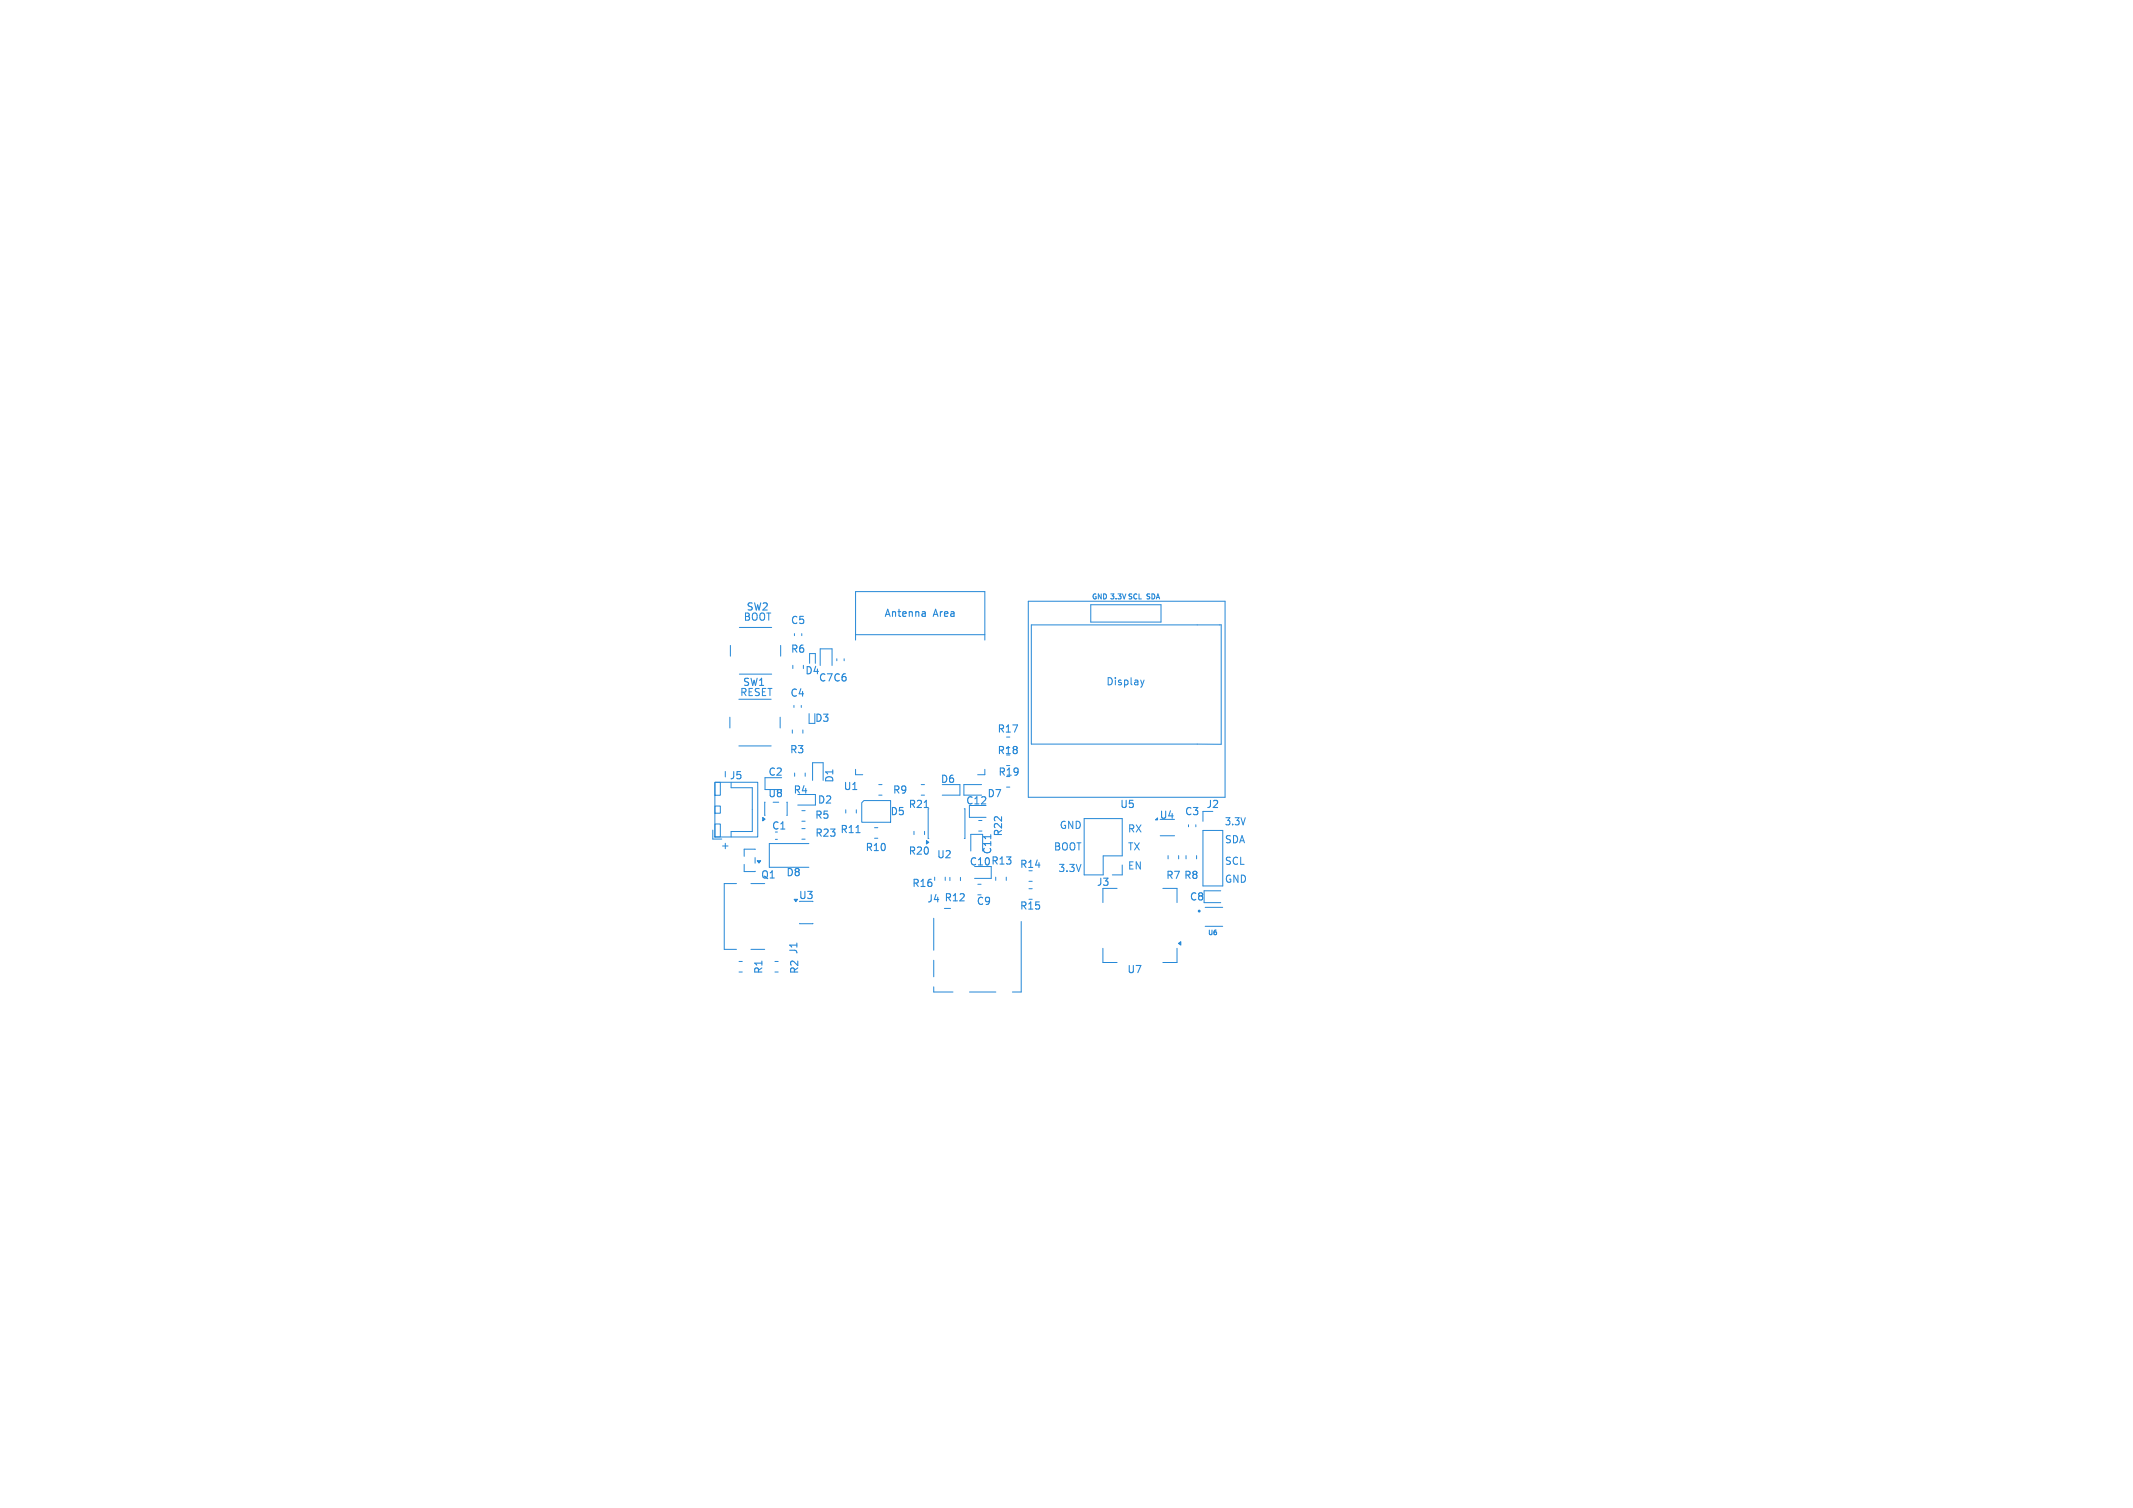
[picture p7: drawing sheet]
<svg xmlns="http://www.w3.org/2000/svg" width="297mm" height="210mm" viewBox="0 0 297 210" stroke-linecap="round" stroke-linejoin="round" font-family="sans-serif">
<defs><g id="words">
<g font-size="1.4" fill="#2588d7">
<text x="103.5" y="86.5">BOOT</text>
<text x="103.9" y="85.2">SW2</text>
<text x="110" y="87.1">C5</text>
<text x="123.1" y="86.1">Antenna</text>
<text x="130" y="86.1">Area</text>
<text x="103.4" y="95.7">SW1</text>
<text x="110" y="91.1">R6</text>
<text x="112" y="94.1">D4</text>
<text x="113.9" y="95.1">C7C6</text>
<text x="154" y="95.5">Display</text>
<text x="103" y="97">RESET</text>
<text x="110" y="97.2">C4</text>
<text x="113.4" y="100.7">D3</text>
<text x="109.9" y="105.1">R3</text>
<text x="138.8" y="105.2">R18</text>
<text x="138.8" y="102.2">R17</text>
<text x="101.5" y="108.7">J5</text>
<text x="106.9" y="111.2">U8</text>
<text x="106.9" y="108.2">C2</text>
<text x="110.4" y="110.7">R4</text>
<text x="113.8" y="112.1">D2</text>
<text x="116.2" y="109.1" transform="rotate(-90 116.2 109.1)">D1</text>
<text x="117.4" y="110.2">U1</text>
<text x="123.9" y="113.7">D5</text>
<text x="124.2" y="110.7">R9</text>
<text x="126.4" y="112.7">R21</text>
<text x="130.9" y="109.2">D6</text>
<text x="134.4" y="112.2">C12</text>
<text x="137.4" y="111.2">D7</text>
<text x="138.9" y="108.2">R19</text>
<text x="155.9" y="112.7">U5</text>
<text x="164.9" y="113.7">C3</text>
<text x="167.9" y="112.7">J2</text>
<text x="101.5" y="118.5" transform="rotate(-90 101.5 118.5)">+</text>
<text x="107.4" y="115.7">C1</text>
<text x="113.4" y="114.2">R5</text>
<text x="113.4" y="116.7">R23</text>
<text x="116.9" y="116.2">R11</text>
<text x="120.4" y="118.7">R10</text>
<text x="126.4" y="119.2">R20</text>
<text x="130.4" y="119.7">U2</text>
<text x="138.2" y="119.1" transform="rotate(-90 138.2 119.1)">C11</text>
<text x="139.7" y="116.6" transform="rotate(-90 139.7 116.6)">R22</text>
<text x="146.7" y="118.5">BOOT</text>
<text x="147.5" y="115.5">GND</text>
<text x="157" y="116">RX</text>
<text x="157" y="118.5">TX</text>
<text x="161.4" y="114.2">U4</text>
<text x="170.5" y="117.5">SDA</text>
<text x="170.5" y="115">3.3V</text>
<text x="105.9" y="122.5">Q1</text>
<text x="109.4" y="122.2">D8</text>
<text x="111.1" y="125.4">U3</text>
<text x="126.9" y="123.7">R16</text>
<text x="129" y="125.9">J4 R12</text>
<text x="134.9" y="120.7">C10 R13</text>
<text x="141.9" y="121.1">R14</text>
<text x="147.3" y="121.5">3.3V</text>
<text x="152.6" y="123.6">J3</text>
<text x="157" y="121.2">EN</text>
<text x="162.3" y="122.6">R7 R8</text>
<text x="165.6" y="125.6">C8</text>
<text x="170.5" y="123">GND</text>
<text x="170.5" y="120.5">SCL</text>
<text x="135.9" y="126.2">C9</text>
<text x="141.9" y="126.9">R15</text>
<text x="106.4" y="135.7" transform="rotate(-90 106.4 135.7)">R1</text>
<text x="111.4" y="135.7" transform="rotate(-90 111.4 135.7)">R2 J1</text>
<text x="156.9" y="135.7">U7</text>
</g>
<text font-size="1" fill="#2588d7" x="152" y="83.5">GND 3.3V SCL SDA</text>
<text font-size=".9" fill="#2588d7" x="168.1" y="130.4">U6</text>
</g></defs>
<g fill="none" stroke="#2588d7" stroke-width=".14">
<path d="M101.6 99.9v1.5M101.7 89.9v1.5M102.9 97.4h4.5M102.9 93.9h4.5M102.9 87.4h4.5M108.6 99.9v1.5M108.7 89.9v1.5M110.4 92.7v.4M110.5 98.2v.3M110.6 88.2v.3M111.6 98.2v.3M111.6 88.2v.3"/>
<path d="M112.7 99.4v1.3h.8M112.7 92.4v-1.4h.8v1.4M114.2 92.7v-2.3h1.7v2.3M116.5 91.7v.3M117.5 91.7v.3M119.1 89.1v-6.7h18v6.7M119.1 88.4h18M143.2 83.7h27.4v27.3h-27.4zM143.6 87h26.4v16.7l-26.4-.1zM151.9 84.2h9.8v2.4h-9.8zM158.8 94.7l.3 .7M159.1 95.4l-.1 .2"/>
<path d="M159.3 94.7l-.2 .7M99.3 115.6v1.3h1.2M99.5 108.9h6v7.7h-6zM99.6 109h.7v1.8h-.7zM99.6 112.3h.7v1h-.7zM99.6 114.8h.7v1.8h-.7zM101 107.4v.8M101.8 109v.7h2.9v6.1h-2.9v.8M102.9 103.9h4.5M105.1 118.3h-1.5v1M105.1 119.4v.8M106.5 111.7v1.8"/>
<path d="M108 116.9h.2M108.8 108.3h-2.3v1.7h2.3M109.6 111.7v1.8M110.3 101.7v.4M110.6 107.7v.4M111.1 112.1h2.4M111.1 110.6h2.4M111.7 115.4h.4M111.7 116.9h.4M111.7 112.9h.4M111.7 114.4h.4M111.8 101.7v.4"/>
<path d="M112.1 107.7v.4M112.6 117.5h-5.5v3.3h5.5M113.1 108.7v-2.5h1.5v2.5M117.8 112.8v.4M119.1 107.1v.8h1M119.2 112.8v.4M120 111.8l.3-.3h3.7v3h-4zM121.8 115.3h.4M121.8 116.7h.4M122.4 110.7h.4M122.4 109.3h.4M127.3 115.8v.4"/>
<path d="M128.3 110.7h.4M128.3 109.3h.4M128.7 115.8v.4M129.3 112.6h-.1v4.2h.1M131.2 109.3h2.5v1.4h-2.5M134.4 112.6v4.2h-.1M135.2 118.5v-2.3h1.6v2.3M136.3 114.3h.4M136.3 115.7h.4M136.7 109.3h-2.5v1.4h2.5M137.1 107.1v.8h-1M137.3 112.2h-2.3v1.6h2.3"/>
<path d="M140.2 106.6h.4M140.2 109.6h.4M151 114h5.3v5.2h-2.7v2.6h-2.6zM161.5 116.4h2.1M162.6 119.2v.4M164.1 119.2v.4M165.1 119.2v.4M165.5 114.9v.2M166.5 114.9v.2M166.6 119.2v.4M167.5 113v1.4M167.5 115.7h2.8v7.7h-2.8z"/>
<path d="M102.5 123.1h-1.7v9.1h1.7M102.9 133.9h.5M102.9 135.4h.5M103.6 120.4v1l1.5-.1M104.6 123.1h1.9M104.6 132.2h1.9M107.9 133.9h.5M107.9 135.4h.5M111.4 128.6h1.8M130 127.9v4.4M130 133.7v2.3M130 137.4v.8h2.7"/>
<path d="M130.1 122.2v.4M131.5 126.5h.9M131.6 122.2v.4M132.3 122.2v.4M133.7 122.2v.4M135 138.2h3.7M135.7 120.7h2.3v1.6h-2.3M136.2 123.1h.4M136.2 124.6h.4M138.6 122.2v.4M140.1 122.2v.4M142.2 128.3v9.9h-1.2"/>
<path d="M143.3 123.8h.4M143.3 125.2h.4M143.3 122.7h.4M153.6 132.1v1.9h1.9M155.5 123.7h-1.9v2M156.3 120.5v1.3h-1.4M161.9 123.7h2v2M163.9 132.1v1.9h-2M167.8 126.4h2.5M167.8 129h2.5M170 124.1h-2.3v1.6h2.3"/>
</g>
<path d="M128.5 85.2h.2l.1 .1v.5M128.8 85.8h-.3M128.8 85.4l-.3 .1M119.2 116h.6M128.7 112.5h.6M138 116.2v.6" fill="none" stroke="#2588d7" stroke-width=".15"/>
<g fill="#2588d7" stroke="#2588d7" stroke-width=".14">
<path d="M164.1 131.4l.3-.3v.5z"/>
<path d="M110.6 125.2h.5l-.3 .4z"/>
<path d="M161.2 113.9v.3h-.3z"/>
<path d="M129 117.1l.3 .2-.3 .2z"/>
<path d="M105.4 119.9h.5l-.2 .3z"/>
<path d="M106.2 113.8l.3 .3-.3 .2z"/>
</g>
<circle cx="167" cy="126.9" r=".1" fill="none" stroke="#2588d7" stroke-width=".2"/>
<use href="#words"/>
</svg>
